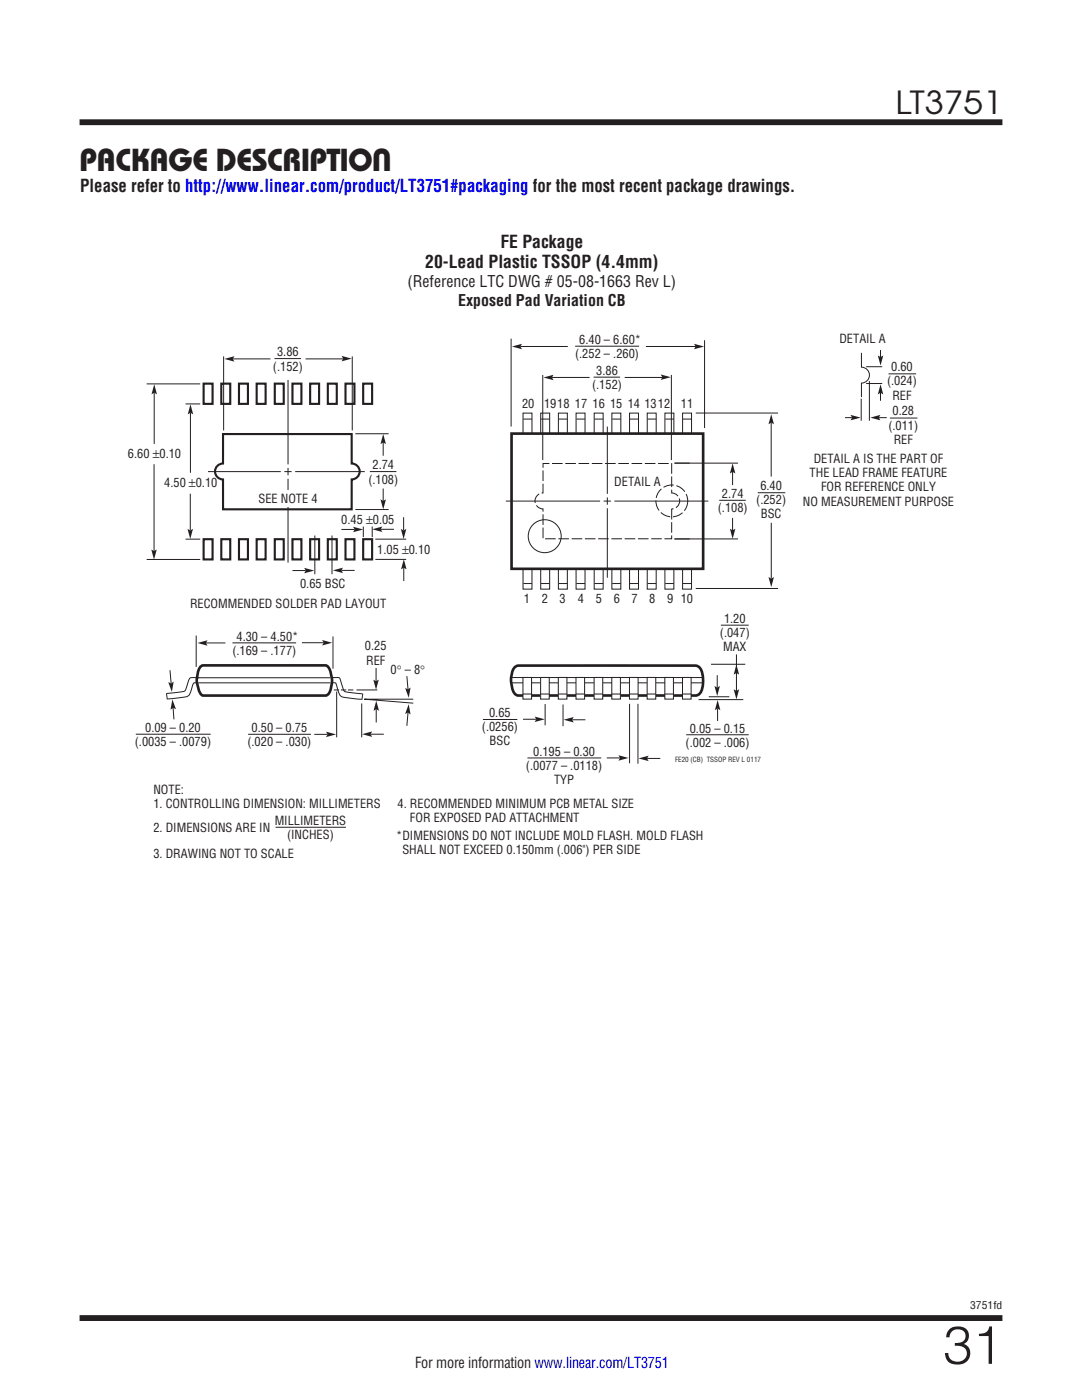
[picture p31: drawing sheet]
<svg xmlns="http://www.w3.org/2000/svg" width="216mm" height="279mm" viewBox="0 0 216 279" stroke-linecap="round" stroke-linejoin="round" font-family="sans-serif">
<defs><g id="words">
<text font-size="10.6" fill="#231f20" x="188.2" y="272.2">31</text>
<g font-size="6.3" fill="#231f20">
<text x="178.7" y="22.8">LT3751</text>
<text x="15.9" y="34.1">PACKAGE DESCRIPTION</text>
</g>
<g font-size="3.5" fill="#231f20">
<text x="16" y="38.4">Please refer to http://www.linear.com/product/LT3751#packaging for the most recent package drawings.</text>
<text x="84.9" y="53.4">20-Lead Plastic TSSOP (4.4mm)</text>
<text x="99.8" y="49.5">FE Package</text>
</g>
<g font-size="3.2" fill="#231f20">
<text x="81.3" y="57.3">(Reference LTC DWG # 05-08-1663 Rev L)</text>
<text x="91.4" y="61.2">Exposed Pad Variation CB</text>
</g>
<text font-size="3" fill="#231f20" x="82.8" y="273.1">For more information www.linear.com/LT3751</text>
<g font-size="2.5" fill="#231f20">
<text x="55.3" y="71.1">3.86</text>
<text x="114.8" y="71.5">(.252 – .260)</text>
<text x="115.6" y="68.7">6.40 – 6.60*</text>
<text x="167.5" y="68.4">DETAIL A</text>
<text x="54.5" y="74">(.152)</text>
<text x="118.1" y="77.7">(.152)</text>
<text x="119" y="74.8">3.86</text>
<text x="177" y="76.9">(.024)</text>
<text x="177.8" y="74.1">0.60</text>
<text x="104.2" y="81.5">20</text>
<text x="108.6" y="81.5">1918 17 16 15</text>
<text x="125.3" y="81.5">14 1312</text>
<text x="135.9" y="81.5">11</text>
<text x="178.1" y="79.7">REF</text>
<text x="178.1" y="82.9">0.28</text>
<text x="177.3" y="85.7">(.011)</text>
<text x="178.3" y="88.6">REF</text>
<text x="25.5" y="91.4">6.60 ±0.10</text>
<text x="74.3" y="93.7">2.74</text>
<text x="161.5" y="95.2">THE LEAD FRAME FEATURE</text>
<text x="162.4" y="92.4">DETAIL A IS THE PART OF</text>
<text x="32.8" y="97.1">4.50 ±0.10</text>
<text x="51.6" y="100.5">SEE NOTE 4</text>
<text x="73.5" y="96.5">(.108)</text>
<text x="122.6" y="97">DETAIL A</text>
<text x="144" y="99.4">2.74</text>
<text x="150.9" y="100.6">(.252)</text>
<text x="151.7" y="97.8">6.40</text>
<text x="160.2" y="100.9">NO MEASUREMENT PURPOSE</text>
<text x="163.8" y="98.1">FOR REFERENCE ONLY</text>
<text x="68.1" y="104.5">0.45 ±0.05</text>
<text x="143.2" y="102.2">(.108)</text>
<text x="151.8" y="103.5">BSC</text>
<text x="75.3" y="110.5">1.05 ±0.10</text>
<text x="59.9" y="117.4">0.65 BSC</text>
<text x="37.9" y="121.4">RECOMMENDED SOLDER PAD LAYOUT</text>
<text x="104.5" y="120.4">1</text>
<text x="108.1" y="120.4">2</text>
<text x="111.6" y="120.4">3</text>
<text x="115.3" y="120.4">4</text>
<text x="118.9" y="120.3">5</text>
<text x="122.5" y="120.4">6</text>
<text x="126" y="120.4">7</text>
<text x="129.5" y="120.4">8</text>
<text x="133.1" y="120.4">9 10</text>
<text x="144.5" y="124.3">1.20</text>
<text x="46.4" y="130.7">(.169 – .177)</text>
<text x="47.2" y="127.9">4.30 – 4.50*</text>
<text x="72.8" y="129.8">0.25</text>
<text x="143.6" y="127.1">(.047)</text>
<text x="144.3" y="129.9">MAX</text>
<text x="73.1" y="132.6">REF</text>
<text x="77.9" y="134.5">0° – 8°</text>
<text x="97.6" y="143.1">0.65</text>
<text x="26.9" y="148.9">(.0035 – .0079)</text>
<text x="29" y="146.1">0.09 – 0.20</text>
<text x="49.4" y="148.9">(.020 – .030)</text>
<text x="50.2" y="146.1">0.50 – 0.75</text>
<text x="96.2" y="145.9">(.0256)</text>
<text x="97.7" y="148.7">BSC</text>
<text x="136.8" y="149">(.002 – .006)</text>
<text x="137.6" y="146.2">0.05 – 0.15</text>
<text x="104.9" y="153.7">(.0077 – .0118)</text>
<text x="106.4" y="150.8">0.195 – 0.30</text>
<text x="30.6" y="158.5">NOTE:</text>
<text x="30.6" y="161.3">1. CONTROLLING DIMENSION: MILLIMETERS</text>
<text x="79.3" y="161.3">4. RECOMMENDED MINIMUM PCB METAL SIZE</text>
<text x="110.6" y="156.5">TYP</text>
<text x="30.6" y="166.1">2. DIMENSIONS ARE IN</text>
<text x="54.8" y="164.7">MILLIMETERS</text>
<text x="57.3" y="167.5">(INCHES)</text>
<text x="79.1" y="167.6">*DIMENSIONS DO NOT INCLUDE MOLD FLASH. MOLD FLASH</text>
<text x="81.8" y="164.1">FOR EXPOSED PAD ATTACHMENT</text>
<text x="30.6" y="171.3">3. DRAWING NOT TO SCALE</text>
<text x="80.3" y="170.4">SHALL NOT EXCEED 0.150mm (.006&quot;) PER SIDE</text>
</g>
<text font-size="2.1" fill="#231f20" x="193.6" y="261.2">3751fd</text>
<text font-size="1.4" fill="#231f20" x="134.7" y="152.1">FE20 (CB) TSSOP REV L 0117</text>
</g></defs>
<path d="M15.9 24.4h184.1M15.9 263h184.1" fill="none" stroke="#231f20" stroke-width="1.2" stroke-linecap="butt"/>
<path d="M67.2 138v9.2M82.5 139.5h-9.8l9.8 .8M27.1 146.5h14.9M49.5 146.5h12.5M62.7 146.6h2.7M72.2 140.4v6.8" fill="none" stroke="#231f20" stroke-width=".2"/>
<path d="M65 146l2 .6-2 .5 .4-.5z" fill="#231f20"/>
<path d="M81.2 134.9l.2 2.7" fill="none" stroke="#231f20" stroke-width=".2"/>
<path d="M80.8 137.3l.6 .3 .5-.4-.3 2z" fill="#231f20"/>
<path d="M33.9 133.8l.2 2.6" fill="none" stroke="#231f20" stroke-width=".2"/>
<path d="M33.6 136.1l.5 .3 .6-.4-.4 2.1z" fill="#231f20"/>
<path d="M34.5 141.3l.2 2.3" fill="none" stroke="#231f20" stroke-width=".2"/>
<path d="M34.4 139.6l.7 1.9-.6-.2-.5 .3z" fill="#231f20"/>
<path d="M81.4 142.2l-.2 2.7" fill="none" stroke="#231f20" stroke-width=".2"/>
<path d="M81.5 140.6l.4 2-.5-.4-.6 .3z" fill="#231f20"/>
<path d="M39.1 126.8v6.3M41.1 128.3h3.9M66.4 127v6.5" fill="none" stroke="#231f20" stroke-width=".2"/>
<path d="M39.4 128.3l2-.5-.3 .5 .3 .6z" fill="#231f20"/>
<path d="M60.3 128.3h4.3" fill="none" stroke="#231f20" stroke-width=".2"/>
<path d="M64.3 127.7l2 .6-2 .5 .3-.5z" fill="#231f20"/>
<g fill="none" stroke="#231f20" stroke-width=".2">
<path d="M104.4 82.4h1.8v35.2h-1.8zM104.4 83.6h1.8M107.9 82.4h1.8v35.2h-1.8zM108 83.6h1.7M111.4 82.4h1.8v35.2h-1.8zM111.5 83.6h1.7M114.9 82.4h1.8v35.2h-1.8zM115 83.6h1.7M118.6 82.4h1.8v35.2h-1.8zM118.6 83.6h1.8M122.1 82.4h1.8v35.2h-1.8zM122.2 83.6h1.7"/>
<path d="M125.6 82.4h1.8v35.2h-1.8zM125.7 83.6h1.7M129.1 82.4h1.8v35.2h-1.8zM129.2 83.6h1.7M132.7 82.4h1.8v35.2h-1.8zM132.7 83.6h1.8M136.2 82.4h1.8v35.2h-1.8zM136.3 83.6h1.7M104.4 116.5h1.8M108 116.5h1.7M111.5 116.5h1.7M115 116.5h1.7"/>
<path d="M118.6 116.5h1.8M122.2 116.5h1.7M125.7 116.5h1.7M129.2 116.5h1.7M132.7 116.5h1.8M136.3 116.5h1.7M39.5 135.3h26.4M39.7 136.3h26.3M46.4 128.3h12.7M66.1 136.3l.9 .1 .2 .6a2.63 2.63 0 0 0 1.2 2.1l3.8 .5M66.1 135.2h1.5a4.5 4.5 0 0 1 .8 2.2l.2 .4a1.23 1.23 0 0 0 1.2 .4l2.5 .3M72.4 138.4l-.2 1.3"/>
</g>
<path d="M40.1 133l.5-.2h24.3a1.98 1.98 0 0 1 1.2 1.8 4.9 4.9 0 0 1-.7 4.1l-.5 .1h-24.3a2.58 2.58 0 0 1-1.2-2.2 4.9 4.9 0 0 1 .7-3.6z" fill="none" stroke="#231f20" stroke-width=".53"/>
<path d="M102.1 86.5h38.2v27h-38.2z" fill="#fff"/>
<path d="M102.1 86.5h38.2v27h-38.2z" fill="none" stroke="#231f20" stroke-width=".53"/>
<path d="M153.9 104.3v11.2" fill="none" stroke="#231f20" stroke-width=".2"/>
<path d="M153.3 115.2l.6 .3 .5-.3-.5 1.9z" fill="#231f20"/>
<path d="M153.9 84.4v10.7" fill="none" stroke="#231f20" stroke-width=".2"/>
<path d="M153.9 82.7l.5 2-.5-.3-.6 .3z" fill="#231f20"/>
<path d="M146.2 93.8v3" fill="none" stroke="#231f20" stroke-width=".2"/>
<path d="M146.2 92.5l.5 2-.5-.3-.6 .3z" fill="#231f20"/>
<path d="M103.8 69.1h9.5M138.8 82.4h16.5M138.8 117.4h16.5" fill="none" stroke="#231f20" stroke-width=".2"/>
<path d="M102.2 69.1l2-.5-.4 .6 .4 .5z" fill="#231f20"/>
<path d="M124.6 75.3h7.7" fill="none" stroke="#231f20" stroke-width=".2"/>
<path d="M108.5 75.3l2-.5-.4 .5 .4 .6z" fill="#231f20"/>
<path d="M102 67.6v17.5M128.9 69.1h10.2M140.6 67.9v17.5" fill="none" stroke="#231f20" stroke-width=".2"/>
<g fill="#231f20">
<path d="M138.5 68.6l2 .6-2 .5 .3-.5z"/>
<path d="M131.8 74.7l2 .6-2 .5 .4-.5z"/>
</g>
<g fill="none" stroke="#231f20" stroke-width=".2">
<path d="M114.8 69.1h12.7M118.4 75.3h5.3M143.5 99.8h5.3M102.2 135.2h37.9M102.2 136.3h37.9M112.3 140.6v4.3"/>
<circle cx="108.7" cy="107" r="3.3"/>
</g>
<path d="M102.9 133l.6-.2h33.8a2.48 2.48 0 0 1 2.5 .7 5.7 5.7 0 0 1 0 4.8 2.58 2.58 0 0 1-2.4 .5h-31.2a9.3 9.3 0 0 1-3.3-.2 5.1 5.1 0 0 1-.4-5.2z" fill="none" stroke="#231f20" stroke-width=".53"/>
<path d="M146.9 132.7l.6 1.9-.6-.3-.5 .3z" fill="#231f20"/>
<path d="M147 130.6v7.3" fill="none" stroke="#231f20" stroke-width=".2"/>
<path d="M146.4 137.6l.5 .3 .6-.3-.5 1.9z" fill="#231f20"/>
<path d="M141.9 132.6h6.8M143.1 134.7v2.5M143.8 124.8h5.6" fill="none" stroke="#231f20" stroke-width=".2"/>
<path d="M142.6 136.9l.5 .3 .6-.3-.6 2z" fill="#231f20"/>
<path d="M143.2 141.4v2.5" fill="none" stroke="#231f20" stroke-width=".2"/>
<path d="M143.2 139.8l.5 1.9-.5-.3-.6 .3z" fill="#231f20"/>
<path d="M139.4 139.6h8.9M141.4 139.1h4.1M114.2 143.6h2.6M136.9 146.6h12.5" fill="none" stroke="#231f20" stroke-width=".2"/>
<path d="M112.5 143.6l2-.5-.3 .5 .3 .6z" fill="#231f20"/>
<path d="M73.9 146.5h2.7" fill="none" stroke="#231f20" stroke-width=".2"/>
<path d="M72.3 146.5l2-.5-.4 .5 .4 .6z" fill="#231f20"/>
<path d="M75.1 141.5v2.7" fill="none" stroke="#231f20" stroke-width=".2"/>
<path d="M75.1 139.9l.5 2-.5-.4-.6 .4z" fill="#231f20"/>
<path d="M75 133.3v2.7" fill="none" stroke="#231f20" stroke-width=".2"/>
<path d="M74.5 135.6l.5 .4 .6-.4-.6 2z" fill="#231f20"/>
<path d="M104.4 143.5h2.6M108.8 140.5v4.2" fill="none" stroke="#231f20" stroke-width=".2"/>
<path d="M106.7 143l2 .6-2 .5 .3-.5z" fill="#231f20"/>
<path d="M96.4 143.6h6.8M105.2 151.3h14.8M121.1 151.3h2.6M125.6 140.5v11.8" fill="none" stroke="#231f20" stroke-width=".2"/>
<path d="M123.4 150.7l2 .6-2 .5 .3-.5z" fill="#231f20"/>
<path d="M127.3 140.5v11.9M129.1 151.4h2.7" fill="none" stroke="#231f20" stroke-width=".2"/>
<path d="M127.4 151.3l2-.5-.3 .6 .3 .5z" fill="#231f20"/>
<path d="M104.3 135.2h1.8v4.3h-1.8z" fill="#fff"/>
<path d="M104.3 138.5h1.8M104.3 135.2h1.8v4.3h-1.8z" fill="none" stroke="#231f20" stroke-width=".2"/>
<path d="M107.9 135.2h1.7v4.3h-1.7z" fill="#fff"/>
<path d="M107.9 138.5h1.7M107.9 135.2h1.7v4.3h-1.7z" fill="none" stroke="#231f20" stroke-width=".2"/>
<path d="M111.4 135.2h1.7v4.3h-1.7z" fill="#fff"/>
<path d="M111.4 138.5h1.7M111.4 135.2h1.7v4.3h-1.7z" fill="none" stroke="#231f20" stroke-width=".2"/>
<path d="M114.9 135.2h1.8v4.3h-1.8z" fill="#fff"/>
<path d="M114.9 138.5h1.8M114.9 135.2h1.8v4.3h-1.8z" fill="none" stroke="#231f20" stroke-width=".2"/>
<path d="M118.5 135.2h1.8v4.3h-1.8z" fill="#fff"/>
<path d="M118.5 138.5h1.8M118.5 135.2h1.8v4.3h-1.8z" fill="none" stroke="#231f20" stroke-width=".2"/>
<path d="M122.1 135.2h1.7v4.3h-1.7z" fill="#fff"/>
<path d="M122.1 138.5h1.7M122.1 135.2h1.7v4.3h-1.7z" fill="none" stroke="#231f20" stroke-width=".2"/>
<path d="M125.6 135.2h1.7v4.3h-1.7z" fill="#fff"/>
<path d="M125.6 138.5h1.7M125.6 135.2h1.7v4.3h-1.7z" fill="none" stroke="#231f20" stroke-width=".2"/>
<path d="M129.1 135.2h1.8v4.3h-1.8z" fill="#fff"/>
<path d="M129.1 138.5h1.8M129.1 135.2h1.8v4.3h-1.8z" fill="none" stroke="#231f20" stroke-width=".2"/>
<path d="M132.7 135.2h1.7v4.3h-1.7z" fill="#fff"/>
<path d="M132.7 138.5h1.7M132.7 135.2h1.7v4.3h-1.7z" fill="none" stroke="#231f20" stroke-width=".2"/>
<path d="M136.2 135.2h1.7v4.3h-1.7z" fill="#fff"/>
<path d="M108.3 74.8v17M134 74.8v17M134.6 92.4h12.7M134.6 107.6h12.7M33.2 138.4l.2 1.2M39.6 136.3h-1l-.2 .7a2.65 2.65 0 0 1-1.2 2l-3.8 .5M39.7 135.3l-1.6-.1a2.14 2.14 0 0 0-.8 1.7 1.12 1.12 0 0 1-1.1 1.2l-2.9 .3M136.2 138.5h1.7M136.2 135.2h1.7v4.3h-1.7z" fill="none" stroke="#231f20" stroke-width=".2"/>
<path d="M66.6 137.7h4.2" fill="none" stroke="#231f20" stroke-width=".2" stroke-dasharray="1.1 .4" stroke-linecap="butt"/>
<path d="M145.6 105.5l.6 .3 .5-.3-.5 2z" fill="#231f20"/>
<path d="M76.5 87.9v3.1M146.2 103.4v3.4" fill="none" stroke="#231f20" stroke-width=".2"/>
<g fill="#231f20">
<path d="M75.9 99.7l.6 .3 .5-.3-.5 1.9z"/>
<path d="M76.5 86.6l.5 2-.5-.3-.6 .3z"/>
</g>
<path d="M70.9 86.6h6.6M73.8 94.1h5.3M76.5 97.5v3.4M68.1 105.7h2.7M70.9 101.7h6.6" fill="none" stroke="#231f20" stroke-width=".2"/>
<path d="M70.5 105.1l1.9 .6-1.9 .5 .3-.5z" fill="#231f20"/>
<path d="M76 105.6h2.6" fill="none" stroke="#231f20" stroke-width=".2"/>
<path d="M74.3 105.6l2-.5-.3 .5 .3 .6z" fill="#231f20"/>
<path d="M58.4 113.9h2.6" fill="none" stroke="#231f20" stroke-width=".2"/>
<path d="M60.7 113.3l2 .6-2 .5 .3-.5z" fill="#231f20"/>
<path d="M68.1 113.8h2.7" fill="none" stroke="#231f20" stroke-width=".2"/>
<path d="M66.5 113.8l1.9-.5-.3 .5 .3 .6z" fill="#231f20"/>
<path d="M80.6 113.3v2.7" fill="none" stroke="#231f20" stroke-width=".2"/>
<path d="M80.6 111.6l.5 2-.5-.3-.6 .3z" fill="#231f20"/>
<path d="M80.5 103.2v2.7" fill="none" stroke="#231f20" stroke-width=".2"/>
<path d="M80 105.6l.5 .3 .6-.3-.6 1.9z" fill="#231f20"/>
<path d="M38 82.4v12" fill="none" stroke="#231f20" stroke-width=".2"/>
<path d="M38 80.7l.6 2-.6-.3-.5 .3z" fill="#231f20"/>
<path d="M38 98.5v7.4" fill="none" stroke="#231f20" stroke-width=".2"/>
<path d="M37.4 105.6l.6 .3 .5-.3-.5 1.9z" fill="#231f20"/>
<g fill="none" stroke="#231f20" stroke-width=".42">
<path d="M40.6 76.6h1.8v4h-1.8zM44.2 76.6h1.7v4h-1.7zM47.7 76.6h1.8v4h-1.8zM51.2 76.6h1.8v4h-1.8zM54.8 76.6h1.8v4h-1.8zM58.4 76.6h1.7v4h-1.7zM61.9 76.6h1.8v4h-1.8zM65.4 76.6h1.8v4h-1.8zM68.9 76.6h1.8v4h-1.8zM72.5 76.6h1.8v4h-1.8zM40.6 107.6h1.8v4h-1.8zM44.2 107.6h1.7v4h-1.7z"/>
<path d="M47.7 107.6h1.8v4h-1.8zM51.2 107.6h1.8v4h-1.8zM54.8 107.6h1.8v4h-1.8zM58.4 107.6h1.7v4h-1.7zM61.9 107.6h1.8v4h-1.8zM65.4 107.6h1.8v4h-1.8zM68.9 107.6h1.8v4h-1.8zM72.5 107.6h1.8v4h-1.8z"/>
</g>
<path d="M30.8 78.4v10.2M62.8 106.9v7.7M66.2 106.9v7.7M72.5 105.1v2.1M74.3 105.1v2.1M74.9 107.6h6.1M74.9 111.6h6.1" fill="none" stroke="#231f20" stroke-width=".2"/>
<path d="M30.8 76.7l.5 2-.5-.3-.6 .3z" fill="#231f20"/>
<path d="M30.7 92.6v17.4" fill="none" stroke="#231f20" stroke-width=".2"/>
<path d="M30.2 109.7l.5 .3 .6-.3-.6 1.9z" fill="#231f20"/>
<path d="M29.3 76.6h10.6M61 71.6h7.7M109.9 75.3h7.7M37 80.6h2.9M29.3 111.7h10.6M37 107.6h2.9" fill="none" stroke="#231f20" stroke-width=".2"/>
<g fill="#231f20">
<path d="M44.8 71.6l2-.5-.3 .5 .3 .6z"/>
<path d="M68.2 71l1.9 .6-1.9 .5 .3-.5z"/>
</g>
<path d="M44.6 71.1v14.8M46.2 71.6h7.8M54.8 71.6h5.3M57.5 75.8v36.5M70.3 71.1v14.8M41.5 94.1h31.3M121.2 85.1v30.2M100.9 100h40.4M55 165.1h14" fill="none" stroke="#231f20" stroke-width=".2"/>
<path d="M56.4 93h2.1v2.2h-2.1zM120.1 98.9h2.2v2.2h-2.2z" fill="none" stroke="#fff" stroke-width=".71" stroke-linecap="butt"/>
<path d="M56.9 97.9h1.2v3.2h-1.2z" fill="#fff"/>
<path d="M175.7 78v2M151.2 98.3h5.5M71.1 137.7h4.2" fill="none" stroke="#231f20" stroke-width=".2"/>
<g fill="none" stroke="#231f20" stroke-width=".2" stroke-dasharray="2.1 .5" stroke-linecap="butt">
<path d="M108.4 92.5h25.6v5.9a1.58 1.58 0 0 1 1.6 1.6 1.58 1.58 0 0 1-1.6 1.6v5.9h-25.6v-5.9a1.59 1.59 0 0 1-1.6-1.6 1.59 1.59 0 0 1 1.6-1.6z"/>
<circle cx="134.1" cy="100" r="3.2"/>
</g>
<path d="M44.5 86.6h25.7v5.9a1.58 1.58 0 0 1 1.6 1.6 1.58 1.58 0 0 1-1.6 1.6v5.9h-25.7v-5.9a1.59 1.59 0 0 1-1.6-1.6 1.59 1.59 0 0 1 1.6-1.6z" fill="none" stroke="#231f20" stroke-width=".42"/>
<g fill="#231f20">
<path d="M175.7 76.7l.5 2-.5-.3-.5 .3z"/>
<path d="M175.2 70.9l.5 .4 .5-.4-.5 2z"/>
</g>
<path d="M175.7 69.8v2.4M174.9 83.4h2" fill="none" stroke="#231f20" stroke-width=".2"/>
<g fill="#231f20">
<path d="M173.7 83.3l2-.5-.3 .5 .3 .6z"/>
<path d="M169.7 82.8l2 .6-2 .5 .3-.6z"/>
</g>
<path d="M171.8 79.6v4.4M171.9 70.4v2.9a1.58 1.58 0 0 1 1.6 1.6 1.58 1.58 0 0 1-1.6 1.6v2.7M172.8 73.2h3.2M172.8 76.5h3.2M173.5 76v8M177.3 74.6h5.5M168.6 83.4h2.4M177.6 83.4h5.5" fill="none" stroke="#231f20" stroke-width=".2"/>
<use href="#words"/>
</svg>
